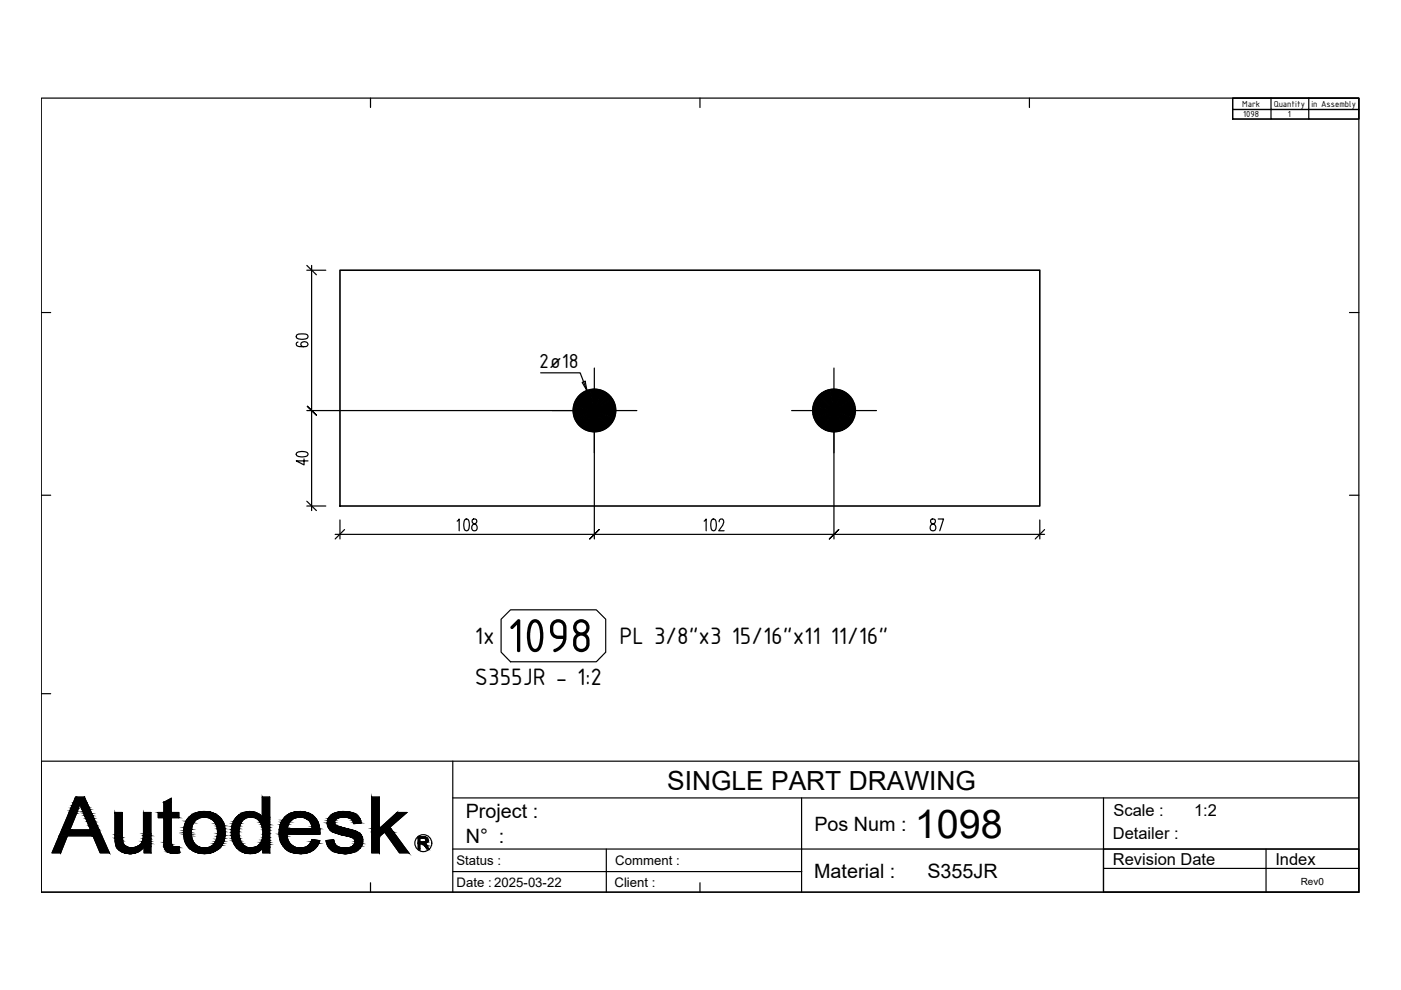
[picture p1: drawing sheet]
<svg xmlns="http://www.w3.org/2000/svg" width="297mm" height="210mm" viewBox="0 0 297 210" stroke-linecap="round" stroke-linejoin="round" font-family="sans-serif">
<defs><g id="words">
<text font-size="10.9" x="107.5" y="138.3">1098</text>
<text font-size="8.4" x="194" y="177.7">1098</text>
<text font-size="5.6" x="141.4" y="167.4">SINGLE PART DRAWING</text>
<g font-size="5.4">
<text x="100.7" y="136.5">1x</text>
<text x="131.3" y="136.5">PL 3/8&quot;x3 15/16&quot;x11 11/16&quot;</text>
<text x="100.7" y="145.2">S355JR - 1:2</text>
</g>
<text font-size="4.7" x="114.3" y="78.1">2ø18</text>
<g font-size="4.2">
<text x="98.7" y="173.5">Project :</text>
<text x="98.7" y="178.7">N° :</text>
<text x="172.7" y="176.2">Pos Num :</text>
<text x="172.6" y="186.2">Material :</text>
<text x="196.6" y="186.1">S355JR</text>
</g>
<g font-size="3.5">
<text x="236.1" y="173.1">Scale :</text>
<text x="253.2" y="172.9">1:2</text>
<text x="236" y="177.9">Detailer :</text>
<text x="236" y="183.3">Revision Date</text>
<text x="270.4" y="183.3">Index</text>
</g>
<g font-size="2.8">
<text x="96.8" y="183.4">Status :</text>
<text x="130.5" y="183.4">Comment :</text>
<text x="96.8" y="188.1">Date : 2025-03-22</text>
<text x="130.3" y="188.1">Client :</text>
</g>
<text font-size="2.1" x="275.8" y="187.6">Rev0</text>
<g font-size="2">
<text x="263.4" y="22.7">Mark</text>
<text x="270.1" y="22.7">Quantity</text>
<text x="278" y="22.7">in Assembly</text>
<text x="263.6" y="24.9">1098</text>
<text x="273" y="24.9">1</text>
</g>
</g></defs>
<!-- layer: 0 -->
<g fill="none" stroke="#000" stroke-width=".25">
<path d="M8.7 20.8h279.4v168.4h-279.4zM261.4 20.8h26.7v4.4h-26.7zM269.5 20.8h-8.1v2.4h8.1h-8.1v2h8.1M277.5 20.8h10.6v2.4h-10.6zM277.5 20.8h-8v2.4h8M277.5 23.2h10.6v2h-10.6zM277.5 23.2h-8v2h8M114.6 79.1h8.4l1.4 3.7M126 78v18M176.8 78v18M117 87.1h18M123.4 81.1l.7-.3 .3 2z"/>
<path d="M167.8 87.1h18M106.2 131.3l2-2h18.2l2 2v7l-2 2h-18.2l-2-2z"/>
</g>
<!-- layer: FRAME -->
<path d="M78.6 20.8v2M148.4 20.8v2M218.3 20.8v2M8.7 66.3h2M286.1 66.3h2M8.7 105h2M286.1 105h2M8.7 147.1h2M78.6 187.2v2M148.4 187.2v2" fill="none" stroke="#000" stroke-width=".25"/>
<!-- layer: HEADER -->
<path d="M96 161.4v27.8M96 169.2h192.1M170 169.2v20M234 169.2v20h54.1M288.1 161.4h-279.4v27.8h279.4M288.1 161.7v27.5M96 180h192.1M96 184.8h74M128.6 180v9.2M234 184.1h54.1M268.4 180v9.2" fill="none" stroke="#000" stroke-width=".25"/>
<!-- layer: AUTODESK_LOGO -->
<g fill="#000" stroke="#000" stroke-width=".21">
<path d="M17.9 169l.1 .3h-.3zM24.8 179.8h.4zM34.8 179.7h.3zM34.7 170.1l1.6-.8v.8zM37.4 179.5h.5zM40.2 179.9h1.5zM43 172.1h.5zM44.1 173.2h2.5zM50.3 179.8h1.3zM54.3 179.5h.3zM60.4 179.8h3.3zM60.9 175.7h6.9v.2z"/>
<path d="M63.4 172.1h.3zM66.2 178l.6 .1zM65.5 173.2l1.1-.1zM70.6 178h.1zM73.1 179.8h3.3zM75 174.5h1.6l-1.2 .1zM74.6 173.1h1.4zM89 178.6h1.6zM89.4 178.9h.6zM90 179.3h.5zM89.9 177.7h.7zM27.5 181h.2z"/>
<path d="M36.8 180.9h.4zM63.5 181h.5zM72.8 181h.8z"/>
<path d="M12.6 177.2l.3 3.6 1.4-3.6zM12.6 177.2l.3 3.6h-1.9z"/>
<path d="M13.1 176l6.6 1.2-4.9-1.2zM13.1 176l6.6 1.2h-7.1z"/>
<path d="M14.6 172.4l.2 3.6 1.4-3.6zM14.6 172.4l.2 3.6h-1.7z"/>
<path d="M14.8 172l1.4 .4 .2-.4zM14.8 172l1.4 .4h-1.6z"/>
<path d="M15 171.4l1.4 .6 .2-.6zM15 171.4l1.4 .6h-1.6z"/>
<path d="M15.3 170.8l1.3 .6 .1-.6zM15.3 170.8l1.3 .6h-1.6z"/>
<path d="M15.5 170.2l1.2 .6 .2-.6zM15.5 170.2l1.2 .6h-1.4z"/>
<path d="M15.9 169.3l1.1 .9 .7-.9zM15.9 169.3l1.1 .9h-1.5z"/>
<path d="M16 169l1.7 .3 .2-.3zM16 169l1.7 .3h-1.8z"/>
<path d="M17.7 169.3l.7 .9-.4-.9zM17.7 169.3l.7 .9h-1.4z"/>
<path d="M17 170.2l1.6 .3-.2-.3zM17 170.2l1.6 .3h-1.6z"/>
<path d="M17 170.5l1.9 .6-.3-.6zM17 170.5l1.9 .6h-1.7z"/>
<path d="M17.2 171.1l1.9 .5-.2-.5zM17.2 171.1l1.9 .5h-1.7z"/>
<path d="M17.4 171.6l1.7 .2v-.2zM17.4 171.6l1.7 .2h-1.6z"/>
<path d="M17.5 171.8l1.7 .3-.1-.3zM17.5 171.8l1.7 .3h-1.6z"/>
<path d="M17.6 172.1l1.8 .3-.2-.3zM17.6 172.1l1.8 .3h-1.7z"/>
<path d="M17.7 172.4l2 .5-.3-.5zM17.7 172.4l2 .5h-1.8z"/>
<path d="M17.9 172.9l2 .6-.2-.6zM17.9 172.9l2 .6h-1.7z"/>
<path d="M18.2 173.5l2 .7-.3-.7zM18.2 173.5l2 .7h-1.7z"/>
<path d="M18.5 174.2l2.1 .9-.4-.9zM18.5 174.2l2.1 .9h-1.8z"/>
<path d="M18.8 175.1l2.2 .9-.4-.9zM18.8 175.1l2.2 .9h-1.8z"/>
<path d="M14.8 176l6.8 1.2-.6-1.2zM14.8 176l6.8 1.2h-1.9z"/>
<path d="M19.7 177.2l3.5 3.6-1.6-3.6zM19.7 177.2l3.5 3.6h-2z"/>
<path d="M24.4 177.7h1.6zM24.4 177.7h1.6z"/>
<path d="M24.4 172.3l1.5 4.7v-4.7zM24.4 172.3l1.5 4.7h-1.5z"/>
<path d="M24.4 177l1.6 .6-.1-.6zM24.4 177l1.6 .6h-1.6z"/>
<path d="M24.4 177.6l1.6 .1v-.1zM24.4 177.6l1.6 .1h-1.6z"/>
<path d="M24.4 177.7l1.6 .6v-.6zM24.4 177.7l1.6 .6h-1.6z"/>
<path d="M24.4 178.3l1.6 .1zM24.4 178.3l1.6 .1z"/>
<path d="M24.4 178.4l1.7 .2-.1-.2zM24.4 178.4l1.7 .2h-1.6z"/>
<path d="M24.5 178.6l1.7 .4-.1-.4zM24.5 178.6l1.7 .4h-1.7z"/>
<path d="M24.5 179l1.8 .1-.1-.1zM24.5 179l1.8 .1h-1.8z"/>
<path d="M24.5 179.1l2.2 .3-.4-.3zM24.5 179.1l2.2 .3h-2.1z"/>
<path d="M24.6 179.4h2.1zM24.6 179.4h2.1z"/>
<path d="M24.6 179.4l2.6 .3-.5-.3zM24.6 179.4l2.6 .3h-2.4z"/>
<path d="M24.8 179.7h3zM24.8 179.7h3z"/>
<path d="M24.8 179.7l3.1 .1zM24.8 179.7l3.1 .1z"/>
<path d="M24.8 179.8h3.1zM24.8 179.8h.4z"/>
<path d="M29.1 179.5h.6zM29 179.5h.7z"/>
<path d="M29 179.5h.8zM29 179.5h.8z"/>
<path d="M29 179.5h1.4zM28.9 179.5h1.5z"/>
<path d="M25.2 179.8h5.1zM24.8 179.8h5.5z"/>
<path d="M24.8 179.8l5.3 .2 .2-.2zM24.8 179.8l5.3 .2h-5.1z"/>
<path d="M28 179.7l2.3 .1zM27.9 179.8h2.4z"/>
<path d="M27.9 179.8h2.4zM25.2 179.8h5.1z"/>
<path d="M28.5 179.7h1.9zM28 179.7h2.3z"/>
<path d="M28.9 179.5l1.5 .2 .1-.2zM28.5 179.7l.4-.2 1.5 .2z"/>
<path d="M28.9 179.5h1.7zM28.9 179.5h1.7z"/>
<path d="M30.4 172.3l1.6 4.5v-4.5zM30.4 172.3l1.6 4.5h-1.6z"/>
<path d="M30.4 176.8l1.6 .4v-.4zM30.4 176.8l1.6 .4h-1.6z"/>
<path d="M30.4 177.2l1.6 .7v-.7zM30.4 177.2l1.6 .7h-1.7z"/>
<path d="M30.3 177.9l1.7 .5v-.5zM30.3 177.9l1.7 .5h-1.8z"/>
<path d="M30.2 178.4l1.8 .5v-.5zM30.2 178.4l1.8 .5h-2.1z"/>
<path d="M29.9 178.9l2.1 .3v-.3zM29.9 178.9l2.1 .3h-2.4z"/>
<path d="M29.6 179.2l2.4 .3v-.3zM29.1 179.5l.5-.3 2.4 .3z"/>
<path d="M29.1 179.5h2.9zM29.1 179.5h2.9z"/>
<path d="M29.7 179.5h2.3zM29.7 179.5h2.3z"/>
<path d="M29.8 179.5h2.2zM29.8 179.5h2.2z"/>
<path d="M30.4 179.5h1.6zM30.4 179.5h1.6z"/>
<path d="M30.6 179.5l1.4 1.3v-1.3zM30.6 179.5l1.4 1.3h-1.4z"/>
<path d="M34.7 170.1l1.6 2.2v-2.2zM34.7 170.1l1.6 2.2h-1.6z"/>
<path d="M34.7 173.4l1.6 4.9v-4.9zM34.7 173.4l1.6 4.9h-1.6z"/>
<path d="M34.7 178.3l1.6 .1zM34.7 178.3l1.6 .1z"/>
<path d="M34.7 178.4l1.7 .2-.1-.2zM34.7 178.4l1.7 .2h-1.7z"/>
<path d="M34.7 178.6l1.7 .4v-.4zM34.7 178.6l1.7 .4h-1.7z"/>
<path d="M34.7 179l1.7 .3v-.3zM34.7 179l1.7 .3h-1.7z"/>
<path d="M34.7 179.3h1.8zM34.7 179.3h1.8z"/>
<path d="M34.8 179.3l2.1 .2-.4-.2zM34.8 179.3l2.1 .2h-2.1z"/>
<path d="M34.8 179.5h2.2zM34.8 179.5h2.2z"/>
<path d="M34.8 179.5h2.4zM34.8 179.5h2.4z"/>
<path d="M34.8 179.5l.3 .2 2.1-.2zM34.8 179.5l.3 .2h-.3z"/>
<path d="M33.6 172.3l4.3 1.1v-1.1zM33.6 172.3l4.3 1.1h-4.3z"/>
<path d="M37.4 179.5h.5zM37.2 179.5h.7z"/>
<path d="M37.2 179.5l.8 .2-.1-.2zM35.1 179.7l2.1-.2 .8 .2z"/>
<path d="M35.1 179.7h2.9zM34.8 179.7h3.2z"/>
<path d="M34.8 179.7l3.2 .4v-.4zM34.8 179.7l3.2 .4h-3z"/>
<path d="M38.9 176.2l1.7 .3v-.3zM38.9 176.2l1.7 .3h-1.7z"/>
<path d="M38.9 176.5l1.7 .4v-.4zM38.9 176.5l1.7 .4h-1.7z"/>
<path d="M38.9 176.9l1.7 .3v-.3zM38.9 176.9l1.7 .3h-1.6z"/>
<path d="M39 177.2l1.7 .3-.1-.3zM39 177.2l1.7 .3h-1.7z"/>
<path d="M39 175.9l1.6 .3v-.3zM39 175.9l1.6 .3h-1.7z"/>
<path d="M39 175.5l1.6 .4 .1-.4zM39 175.5l1.6 .4h-1.6z"/>
<path d="M39 177.5l1.7 .3v-.3zM39 177.5l1.7 .3h-1.6z"/>
<path d="M39.1 175.2l1.6 .3v-.3zM39.1 175.2l1.6 .3h-1.7z"/>
<path d="M39.1 177.8l1.7 .3-.1-.3zM39.1 177.8l1.7 .3h-1.7z"/>
<path d="M39.1 174.9l1.6 .3 .1-.3zM39.1 174.9l1.6 .3h-1.6z"/>
<path d="M39.1 178.1l1.8 .2-.1-.2zM39.1 178.1l1.8 .2h-1.7z"/>
<path d="M39.2 178.3l1.9 .4-.2-.4zM39.2 178.3l1.9 .4h-1.8z"/>
<path d="M39.2 174.6l1.6 .3 .2-.3zM39.2 174.6l1.6 .3h-1.7z"/>
<path d="M39.3 174.5l1.7 .1v-.1zM39.3 174.5l1.7 .1h-1.8z"/>
<path d="M39.3 178.7l1.9 .1-.1-.1zM39.3 178.7l1.9 .1h-1.8z"/>
<path d="M39.4 178.8l1.9 .2-.1-.2zM39.4 178.8l1.9 .2h-1.8z"/>
<path d="M39.4 174.1l1.6 .4 .3-.4zM39.4 174.1l1.6 .4h-1.7z"/>
<path d="M39.5 174h1.8zM39.5 174l1.8 .1z"/>
<path d="M39.5 179l2.1 .2-.3-.2zM39.5 179l2.1 .2h-2z"/>
<path d="M39.6 179.2l2.2 .2-.2-.2zM39.6 179.2l2.2 .2h-2.1z"/>
<path d="M39.7 173.8l1.6 .2 .3-.2zM39.7 173.8l1.6 .2h-1.8z"/>
<path d="M39.7 173.7h2.1zM39.7 173.7l1.9 .1z"/>
<path d="M39.7 179.4l2.5 .1-.4-.1zM39.7 179.4l2.5 .1h-2.3z"/>
<path d="M39.9 173.5l1.9 .2 .3-.2zM39.9 173.5l1.9 .2h-2.1z"/>
<path d="M39.9 179.5l2.5 .1zM39.9 179.5l2.5 .1z"/>
<path d="M39.9 179.6l3.1 .2-.6-.2zM39.9 179.6l3.1 .2h-2.9z"/>
<path d="M40 173.3l2.1 .2 .6-.2zM40 173.3l2.1 .2h-2.2z"/>
<path d="M40.1 173.3h2.7zM40.1 173.3h2.6z"/>
<path d="M40.1 179.8h3.1zM40.1 179.8h3.1z"/>
<path d="M40.1 179.8h3.1zM40.1 179.8h3.2z"/>
<path d="M40.1 179.8h3.1zM40.1 179.8l1.6 .1z"/>
<path d="M40.1 173.2h3.2zM40.1 173.2h3.2z"/>
<path d="M40.1 173.2h3.2zM40.1 173.2l2.7 .1z"/>
<path d="M40.1 173.2h3.2zM40.1 173.2h4z"/>
<path d="M40.1 179.8h3.2zM40.1 179.8h3.2z"/>
<path d="M43 172.1h1zM42.8 172.1h1.2z"/>
<path d="M42.8 172.1h1.5zM42.4 172.1h1.9z"/>
<path d="M42.4 172.1l2.2 .1zM42.1 172.2h2.5z"/>
<path d="M42.1 172.2l2.8 .1zM41.8 172.3h3.1z"/>
<path d="M41.8 172.3l3.4 .1-.3-.1zM41.5 172.4l.3-.1 3.4 .1z"/>
<path d="M41.5 172.4l4 .1zM41.2 172.5h4.3z"/>
<path d="M41.2 172.5l4.5 .1-.2-.1zM40.9 172.6l.3-.1 4.5 .1z"/>
<path d="M40.9 172.6l5.1 .2-.3-.2zM40.7 172.8l.2-.2 5.1 .2z"/>
<path d="M40.7 172.8l5.6 .2-.3-.2zM40.4 173l.3-.2 5.6 .2z"/>
<path d="M40.4 173l6.1 .2-.2-.2zM40.2 173.2l.2-.2 6.1 .2z"/>
<path d="M40.3 180h6.1zM40.3 180l5.9 .1z"/>
<path d="M40.2 179.9h6.2zM40.2 179.9l6.2 .1z"/>
<path d="M40.2 173.2h6.3zM40.2 173.2h6.3z"/>
<path d="M41.7 179.9h4.8zM40.2 179.9h6.2z"/>
<path d="M40.2 173.2h6.3zM40.2 173.2h3.9z"/>
<path d="M44.1 173.2h2.5zM43.3 173.2h3.3z"/>
<path d="M43.3 173.2h3.3zM43.3 173.2h3.3z"/>
<path d="M43.5 173.2l3.1 .1zM43.5 173.2l3.1 .1z"/>
<path d="M43.4 179.8h3.2zM43.3 179.8h3.3z"/>
<path d="M43.3 179.8h3.3zM43.2 179.8h3.4z"/>
<path d="M43.2 179.8h3.4zM41.7 179.9h4.8z"/>
<path d="M43.7 173.3l3 .1-.1-.1zM43.7 173.3l3 .1z"/>
<path d="M44 179.8h2.6zM43.4 179.8h3.2z"/>
<path d="M44.2 179.7h2.5zM44 179.8h2.6z"/>
<path d="M44.3 173.4l2.6 .2-.2-.2zM44.3 173.4l2.6 .2h-2.3z"/>
<path d="M44.6 179.5l2.1 .2 .1-.2zM44.2 179.7l.4-.2 2.1 .2z"/>
<path d="M44.6 173.6l2.3 .1zM44.6 173.6l2.3 .1z"/>
<path d="M44.8 173.7l2.4 .3-.3-.3zM44.8 173.7l2.4 .3h-1.9z"/>
<path d="M45 179.3l1.8 .2 .2-.2zM44.6 179.5l.4-.2 1.8 .2z"/>
<path d="M45.1 179.3h2zM45 179.3h2z"/>
<path d="M45.3 174h1.9zM45.3 174h1.9z"/>
<path d="M45.3 174l2 .2-.1-.2zM45.3 174l2 .2h-1.8z"/>
<path d="M45.4 178.9l1.7 .4 .1-.4zM45.4 178.9l1.7 .4h-2z"/>
<path d="M45.5 174.2l1.9 .3-.1-.3zM45.5 174.2l1.9 .3h-1.7z"/>
<path d="M45.5 178.8h1.8zM45.4 178.9h1.8z"/>
<path d="M45.7 174.5l1.8 .2-.1-.2zM45.7 174.5l1.8 .2h-1.8z"/>
<path d="M45.7 178.4l1.6 .4 .1-.4zM45.7 178.4l1.6 .4h-1.8z"/>
<path d="M45.7 174.7l1.9 .4-.1-.4zM45.7 174.7l1.9 .4h-1.7z"/>
<path d="M45.7 178.3l1.7 .1 .1-.1zM45.7 178.3l1.7 .1h-1.7z"/>
<path d="M45.9 177.9l1.6 .4 .1-.4zM45.9 177.9l1.6 .4h-1.8z"/>
<path d="M45.9 175.1l1.7 .1v-.1zM45.9 175.1l1.7 .1h-1.6z"/>
<path d="M46 175.2l1.7 .5-.1-.5zM46 175.2l1.7 .5h-1.7z"/>
<path d="M46 177.8l1.6 .1v-.1zM46 177.8l1.6 .1h-1.7z"/>
<path d="M46 175.7l1.7 .1zM46 175.7l1.7 .1z"/>
<path d="M46.1 175.8l1.6 .5v-.5zM46.1 175.8l1.6 .5h-1.6z"/>
<path d="M46 177.3l1.6 .5 .1-.5zM46 177.3l1.6 .5h-1.6z"/>
<path d="M46.1 176.3l1.6 .1zM46.1 176.3l1.6 .1z"/>
<path d="M46.1 176.4l1.6 .1zM46.1 176.4l1.6 .1z"/>
<path d="M46.1 176.5l1.6 .2v-.2zM46.1 176.5l1.6 .2h-1.6z"/>
<path d="M46.1 176.7l1.6 .4v-.4zM46.1 176.7l1.6 .4h-1.6z"/>
<path d="M46.1 177.1l1.6 .2v-.2zM46.1 177.1l1.6 .2h-1.7z"/>
<path d="M49.1 177.2h1.6zM49.1 177.2h1.6z"/>
<path d="M49.2 177.8h1.6zM49.2 177.8h1.6z"/>
<path d="M49.1 176.3l1.6 .2v-.2zM49.1 176.3l1.6 .2h-1.6z"/>
<path d="M49.1 176.5l1.6 .7v-.7zM49.1 176.5l1.6 .7h-1.6z"/>
<path d="M49.1 175.9l1.6 .4v-.4zM49.1 175.9l1.6 .4h-1.6z"/>
<path d="M49.1 177.2l1.7 .6-.1-.6zM49.1 177.2l1.7 .6h-1.6z"/>
<path d="M49.1 175.7l1.6 .2v-.2zM49.1 175.7l1.6 .2h-1.6z"/>
<path d="M49.2 175.1l1.6 .2v-.2zM49.2 175.1l1.6 .2h-1.6z"/>
<path d="M49.2 175.3l1.5 .4 .1-.4zM49.2 175.3l1.5 .4h-1.6z"/>
<path d="M49.2 177.8l1.8 .5-.2-.5zM49.2 177.8l1.8 .5h-1.7z"/>
<path d="M49.3 174.7l1.5 .4 .2-.4zM49.3 174.7l1.5 .4h-1.6z"/>
<path d="M49.3 178.3h1.7zM49.3 178.3h1.7z"/>
<path d="M49.3 178.3l2 .5-.3-.5zM49.3 178.3l2 .5h-1.7z"/>
<path d="M49.3 174.6h1.7zM49.3 174.6l1.7 .1z"/>
<path d="M49.5 174.1l1.8 .1zM49.5 174.1l1.8 .1z"/>
<path d="M49.5 174.2l1.5 .4 .3-.4zM49.5 174.2l1.5 .4h-1.7z"/>
<path d="M49.6 178.8l1.7 .1zM49.6 178.8l1.7 .1z"/>
<path d="M49.6 178.9l2.2 .4-.5-.4zM49.6 178.9l2.2 .4h-2z"/>
<path d="M49.7 173.9l1.6 .2 .2-.2zM49.7 173.9l1.6 .2h-1.8z"/>
<path d="M49.8 173.7l1.7 .2 .3-.2zM49.8 173.7l1.7 .2h-1.8z"/>
<path d="M49.8 179.3h2zM49.8 179.3h2z"/>
<path d="M49.9 179.3l2.1 .1-.2-.1zM49.9 179.3l2.1 .1h-2.1z"/>
<path d="M49.9 173.5l1.9 .2 .2-.2zM49.9 173.5l1.9 .2h-2z"/>
<path d="M49.9 179.4l2.7 .3-.6-.3zM49.9 179.4l2.7 .3h-2.4z"/>
<path d="M50.1 173.3l1.9 .2 .5-.2zM50.1 173.3l1.9 .2h-2.1z"/>
<path d="M50.2 179.7l2.6 .1zM50.2 179.7l2.6 .1z"/>
<path d="M50.2 179.8h3zM50.2 179.8h3z"/>
<path d="M50.1 173.3h2.8zM50.1 173.3h2.4z"/>
<path d="M52.9 172.1h.8zM52.4 172.1h1.3z"/>
<path d="M50.2 173.2h2.8zM50.2 173.2h3z"/>
<path d="M50.2 173.2h2.8zM50.1 173.3h2.8z"/>
<path d="M50.2 173.2h3zM50.2 173.2h5.4z"/>
<path d="M50.2 179.8h3zM50.2 179.8h1.4z"/>
<path d="M52.4 172.1h1.3zM52.2 172.1h1.5z"/>
<path d="M52.2 172.1l2.1 .2zM51.7 172.3l.5-.2 2.1 .2z"/>
<path d="M51.7 172.3h2.6zM51.6 172.3h2.7z"/>
<path d="M51.6 172.3l3.2 .2-.5-.2zM51.1 172.5l.5-.2 3.2 .2zM51.1 172.5h3.7zM51.1 172.5h3.7z"/>
<path d="M54.3 179.5h.3zM54.3 179.5h.3z"/>
<path d="M54.3 179.5h.4zM54.3 179.5h.4z"/>
<path d="M54.3 179.5h.5zM54.3 179.5h.5z"/>
<path d="M54.3 179.5l.6 .1zM54.3 179.5l.6 .1z"/>
<path d="M51.1 172.5l4.1 .4-.4-.4zM50.6 172.9l.5-.4 4.1 .4z"/>
<path d="M54.3 179.6h.8zM54.1 179.6h1z"/>
<path d="M54.1 179.6h1.2zM54.1 179.6h1.2z"/>
<path d="M50.6 172.9h4.7zM50.5 172.9h4.8z"/>
<path d="M50.5 172.9l5.1 .3-.3-.3zM50.5 172.9l5.1 .3h-5.4z"/>
<path d="M54.1 179.6l1.3 .1zM54 179.7h1.4z"/>
<path d="M54 179.7h1.5zM54 179.7h1.5z"/>
<path d="M54 179.7h1.6zM54 179.7h1.6z"/>
<path d="M50.3 179.9l5 .3 .2-.3zM50.3 179.9l5 .3h-4.6z"/>
<path d="M54 179.7h1.7zM54 179.7h1.7z"/>
<path d="M53.2 179.8h2.4zM51.6 179.8h4z"/>
<path d="M51.6 179.8h4zM50.3 179.9h5.2z"/>
<path d="M53.9 179.7h1.8zM53.9 179.7h1.8z"/>
<path d="M53.9 179.7h1.8zM53.2 179.8h2.4z"/>
<path d="M55.6 169l1.6 4.2v-4.2zM55.6 169l1.6 4.2h-1.6z"/>
<path d="M55.6 173.2h1.6zM53.2 173.2h4z"/>
<path d="M53.2 173.2l4 .1zM53.2 173.2l4 .1z"/>
<path d="M53.6 173.3l3.6 .1v-.1zM53.6 173.3l3.6 .1h-3z"/>
<path d="M54.2 173.4l3 .4v-.4zM54.2 173.4l3 .4h-2.5z"/>
<path d="M54.7 173.8l2.5 .4v-.4zM54.7 173.8l2.5 .4h-2.1z"/>
<path d="M55.1 174.2l2.1 .2v-.2zM55.1 174.2l2.1 .2h-2z"/>
<path d="M55.2 174.4l2 .5v-.5zM55.2 174.4l2 .5h-1.8z"/>
<path d="M55.4 174.9l1.8 .5v-.5zM55.4 174.9l1.8 .5h-1.6z"/>
<path d="M55.6 175.4l1.6 .6v-.6zM55.6 175.4l1.6 .6h-1.5z"/>
<path d="M55.7 176l1.5 .7v-.7zM55.7 176l1.5 .7h-1.5z"/>
<path d="M55.7 176.7l1.5 .2v-.2zM55.7 176.7l1.5 .2h-1.5z"/>
<path d="M55.7 176.9l1.5 .7v-.7zM55.7 176.9l1.5 .7h-1.5z"/>
<path d="M55.7 177.6l1.5 .6v-.6zM55.7 177.6l1.5 .6h-1.7z"/>
<path d="M55.5 178.2l1.7 .4v-.4zM55.5 178.2l1.7 .4h-1.9z"/>
<path d="M55.3 178.6l1.9 .4v-.4zM55.3 178.6l1.9 .4h-2.2z"/>
<path d="M55 179l2.2 .1zM54.9 179.1h2.3z"/>
<path d="M54.9 179.1l2.3 .4v-.4zM54.4 179.5l.5-.4 2.3 .4z"/>
<path d="M54.4 179.5h2.8zM54.4 179.5h2.8z"/>
<path d="M54.6 179.5h2.6zM54.6 179.5h2.6z"/>
<path d="M54.6 179.5h2.6zM54.6 179.5h2.6z"/>
<path d="M54.7 179.5h2.5zM54.7 179.5h2.5z"/>
<path d="M54.8 179.5l2.4 .1zM54.8 179.5l2.4 .1z"/>
<path d="M54.9 179.6h2.3zM54.9 179.6h2.3z"/>
<path d="M55.1 179.6h2.1zM55.1 179.6h2.1z"/>
<path d="M55.3 179.6l1.9 .1zM55.3 179.6l1.9 .1z"/>
<path d="M55.4 179.7h1.8zM55.4 179.7h1.8z"/>
<path d="M55.5 179.7h1.7zM55.5 179.7h1.7z"/>
<path d="M55.6 179.7h1.6zM55.6 179.7h1.6z"/>
<path d="M55.7 179.7l1.5 1.1v-1.1zM55.7 179.7l1.5 1.1h-1.5z"/>
<path d="M60.4 173.3h2.5zM60.4 173.3h2.5z"/>
<path d="M59.2 176.9l1.7 .4-.1-.4zM59.2 176.9l1.7 .4h-1.7z"/>
<path d="M59.2 177.3l1.7 .3v-.3zM59.2 177.3l1.7 .3h-1.6z"/>
<path d="M60.9 175.7l6.9 .2zM66.1 175.9h1.7z"/>
<path d="M59.3 175.7l6.8 .2zM59.3 175.7l6.8 .2h-6.9z"/>
<path d="M59.3 177.6l1.7 .3-.1-.3zM59.3 177.6l1.7 .3h-1.7z"/>
<path d="M59.3 175.4h1.6zM59.3 175.4h1.6z"/>
<path d="M59.3 175.4l1.6 .3v-.3zM59.3 175.4l1.6 .3h-1.6z"/>
<path d="M59.3 177.9l1.8 .2-.1-.2zM59.3 177.9l1.8 .2h-1.7z"/>
<path d="M59.4 178.1l1.8 .3-.1-.3zM59.4 178.1l1.8 .3h-1.7z"/>
<path d="M59.4 174.9l1.5 .5 .2-.5zM59.4 174.9l1.5 .5h-1.6z"/>
<path d="M59.5 174.8l1.6 .1 .1-.1zM59.5 174.8l1.6 .1h-1.7z"/>
<path d="M59.5 178.4l1.8 .2-.1-.2zM59.5 178.4l1.8 .2h-1.8z"/>
<path d="M59.5 178.6l2.1 .4-.3-.4zM59.5 178.6l2.1 .4h-1.9z"/>
<path d="M59.6 174.3l1.6 .5 .2-.5zM59.6 174.3l1.6 .5h-1.7z"/>
<path d="M59.7 174.3h1.8zM59.7 174.3h1.7z"/>
<path d="M59.7 179h2zM59.7 179h2z"/>
<path d="M59.8 179h1.9zM59.8 179h1.9z"/>
<path d="M59.8 179l2.3 .4-.4-.4zM59.8 179l2.3 .4h-2.1z"/>
<path d="M59.9 173.9l1.6 .4 .3-.4zM59.9 173.9l1.6 .4h-1.8z"/>
<path d="M59.9 173.8h2zM59.9 173.8l1.9 .1z"/>
<path d="M60 173.8h1.9zM60 173.8h1.9z"/>
<path d="M60 179.4h2.2zM60 179.4h2.2z"/>
<path d="M60.1 179.4l2.6 .3-.5-.3zM60.1 179.4l2.6 .3h-2.4z"/>
<path d="M60.2 173.5l1.7 .3 .4-.3zM60.2 173.5l1.7 .3h-1.9z"/>
<path d="M60.3 179.7l3.1 .1zM60.3 179.7l3.1 .1h-3z"/>
<path d="M60.3 173.4l2 .1 .5-.1zM60.3 173.4l2 .1h-2.1z"/>
<path d="M60.4 173.3h2.5zM60.4 173.3l2.4 .1z"/>
<path d="M60.4 173.2h3.1zM60.4 173.2l2.5 .1z"/>
<path d="M60.4 179.8h3.1zM60.4 179.8h3.1z"/>
<path d="M60.4 173.2h3.2zM60.4 173.2h3.6z"/>
<path d="M60.4 173.2h3.2zM60.4 173.2h3.1z"/>
<path d="M60.4 179.8h3.3zM60.4 179.8h3.3z"/>
<path d="M63.4 172.1h.6zM63 172.1h1z"/>
<path d="M63 172.1h1.2zM62.9 172.1h1.3z"/>
<path d="M62.9 172.1l1.8 .1zM62.4 172.2h2.3z"/>
<path d="M62.4 172.2h2.4zM62.3 172.2h2.5z"/>
<path d="M62.3 172.2l3 .2-.5-.2zM61.8 172.4l.5-.2 3 .2z"/>
<path d="M60.5 173.2h4.5zM60.5 173.2h3.5z"/>
<path d="M61.8 172.4h3.7zM61.6 172.4h3.9z"/>
<path d="M61.6 172.4l4 .1zM61.5 172.5h4.1z"/>
<path d="M60.5 173.2h5zM60.5 173.2h4.5z"/>
<path d="M61.5 172.5l4.3 .1-.2-.1zM61.2 172.6l.3-.1 4.3 .1z"/>
<path d="M61.2 172.6l4.9 .1-.3-.1zM61 172.7l.2-.1 4.9 .1z"/>
<path d="M59.2 175.9h8.6zM59.2 175.9h8.6z"/>
<path d="M61 172.7l5.3 .2-.2-.2zM60.8 172.9l.2-.2 5.3 .2z"/>
<path d="M60.8 172.9l5.8 .2-.3-.2zM60.8 172.9l5.8 .2h-6z"/>
<path d="M60.6 173.1h6zM60.6 173.1l4.9 .1z"/>
<path d="M65.5 173.2h1.1zM65 173.2h1.6z"/>
<path d="M65 173.2h1.7zM64 173.2h2.7z"/>
<path d="M64 173.2h2.7zM63.6 173.2h3.1z"/>
<path d="M63.6 173.2h3.1zM63.6 173.2h3.1z"/>
<path d="M63.7 173.2l3 .1zM63.7 173.2l3 .1z"/>
<path d="M64.2 173.3l2.7 .2-.2-.2zM64.2 173.3l2.7 .2h-2.1z"/>
<path d="M66.1 178.1l1.7 .1zM66.1 178.1l1.7 .1h-1.7z"/>
<path d="M60.4 179.8l6.1 .3 .4-.3zM60.4 179.8l6.1 .3h-5.8z"/>
<path d="M64.8 173.5l2.2 .1zM64.8 173.5l2.2 .1z"/>
<path d="M63.9 179.8h3zM63.7 179.8h3.2z"/>
<path d="M63.7 179.8h3.2zM63.7 179.8h3.2z"/>
<path d="M63.7 179.8h3.2zM60.4 179.8h6.5z"/>
<path d="M64.3 179.7h2.7zM63.9 179.8h3z"/>
<path d="M64.9 173.6l2.3 .2-.2-.2zM64.9 173.6l2.3 .2h-1.9z"/>
<path d="M64.9 179.5l2.1 .2 .1-.2zM64.3 179.7l.6-.2 2.1 .2z"/>
<path d="M65.3 173.8l1.9 .1zM65.3 173.8l1.9 .1z"/>
<path d="M65.4 173.9l1.9 .1-.1-.1zM65.4 173.9l1.9 .1h-1.7z"/>
<path d="M65.2 179.4l1.9 .1 .2-.1zM64.9 179.5l.3-.1 1.9 .1z"/>
<path d="M65.6 174l1.8 .3-.1-.3zM65.6 174l1.8 .3h-1.7z"/>
<path d="M65.3 179.3h2zM65.3 179.3l2 .1z"/>
<path d="M65.7 174.3l1.8 .2-.1-.2zM65.7 174.3l1.8 .2h-1.6z"/>
<path d="M65.6 179l1.7 .3 .2-.3zM65.6 179l1.7 .3h-2z"/>
<path d="M65.9 174.5l1.7 .3-.1-.3zM65.9 174.5l1.7 .3h-1.6z"/>
<path d="M66 174.8l1.7 .3-.1-.3zM66 174.8l1.7 .3h-1.6z"/>
<path d="M65.7 178.8l1.8 .2 .1-.2zM65.7 178.8l1.8 .2h-1.9z"/>
<path d="M66.1 175.1l1.6 .2v-.2zM66.1 175.1l1.6 .2h-1.5z"/>
<path d="M65.9 178.5l1.7 .3 .1-.3zM65.9 178.5l1.7 .3h-1.9z"/>
<path d="M66.2 175.3l1.6 .4-.1-.4zM66.2 175.3l1.6 .4h-1.6z"/>
<path d="M59.2 175.9l8.6 .1zM59.2 175.9l8.6 .1z"/>
<path d="M59.2 176l8.6 .6v-.6zM59.2 176l8.6 .6h-8.6z"/>
<path d="M66.1 178.2l1.6 .3 .1-.3zM66.1 178.2l1.6 .3h-1.8z"/>
<path d="M59.2 176.6h8.6zM59.2 176.6h8.6z"/>
<path d="M59.2 176.6l8.6 .3v-.3zM59.2 176.6l8.6 .3h-8.6z"/>
<path d="M70.6 178l.2 .2zM69.1 178.2l1.5-.2 .2 .2z"/>
<path d="M69.1 178.2l1.7 .2v-.2zM69.1 178.2l1.7 .2h-1.6z"/>
<path d="M69.2 178.4l1.7 .2-.1-.2zM69.2 178.4l1.7 .2h-1.7z"/>
<path d="M69.2 178.6l1.9 .4-.2-.4zM69.2 178.6l1.9 .4h-1.8z"/>
<path d="M69.4 174.3l1.6 .2-.1-.2zM69.4 174.3l1.6 .2h-1.6z"/>
<path d="M69.4 174.5l1.7 .4-.1-.4zM69.4 174.5l1.7 .4h-1.7z"/>
<path d="M69.5 173.9l1.5 .1zM69.5 173.9l1.5 .1z"/>
<path d="M69.5 174l1.4 .3 .1-.3zM69.5 174l1.4 .3h-1.5z"/>
<path d="M69.3 179l1.8 .1v-.1zM69.3 179l1.8 .1h-1.7z"/>
<path d="M69.4 174.9l1.9 .1-.2-.1zM69.4 174.9l1.9 .1h-1.8z"/>
<path d="M69.4 179.1l2 .3-.3-.3zM69.4 179.1l2 .3h-1.9z"/>
<path d="M69.5 175l1.9 .1zM69.5 175l1.9 .1z"/>
<path d="M69.5 175.1l2.3 .1-.4-.1zM69.5 175.1l2.3 .1h-2.3z"/>
<path d="M69.5 179.4l2.2 .1-.3-.1zM69.5 179.4l2.2 .1h-2.1z"/>
<path d="M69.6 173.5l1.4 .4 .5-.4zM69.6 173.5l1.4 .4h-1.5z"/>
<path d="M69.7 173.5h2zM69.7 173.5h1.8z"/>
<path d="M69.6 179.5l2.3 .1-.2-.1zM69.6 179.5l2.3 .1h-2.2z"/>
<path d="M69.7 173.4h2zM69.7 173.4l2 .1z"/>
<path d="M69.5 175.2l2.9 .2-.6-.2zM69.5 175.2l2.9 .2h-2.8z"/>
<path d="M69.7 179.6l2.8 .2zM69.7 179.6l2.8 .2h-2.7z"/>
<path d="M69.8 173.3l1.9 .1 .5-.1zM69.8 173.3l1.9 .1h-2z"/>
<path d="M69.6 175.4l3.2 .1-.4-.1zM69.6 175.4l3.2 .1h-3.1z"/>
<path d="M69.8 179.8h3.3zM69.8 179.8h3.3z"/>
<path d="M72.7 172.1h.9zM72.3 172.1h1.3z"/>
<path d="M69.8 173.2h3zM69.8 173.2h3.2z"/>
<path d="M69.8 173.2h3zM69.8 173.2l2.4 .1z"/>
<path d="M69.7 175.5l3.4 .1zM69.7 175.5l3.4 .1z"/>
<path d="M69.7 175.6l4.2 .2-.8-.2zM69.7 175.6l4.2 .2h-4.1z"/>
<path d="M73.1 179.8h3.2zM73.8 179.8h2.5z"/>
<path d="M69.8 179.8h6.5zM69.8 179.8h6.5z"/>
<path d="M72.3 172.1h1.5zM72 172.1h1.8z"/>
<path d="M72 172.1l2.2 .1zM71.7 172.2h2.5z"/>
<path d="M69.8 175.8l4.8 .2-.7-.2zM69.8 175.8l4.8 .2h-4.6z"/>
<path d="M71.7 172.2l2.8 .1zM71.4 172.3h3.1z"/>
<path d="M71.4 172.3l3.4 .1zM71.1 172.4h3.7z"/>
<path d="M69.9 173.1l3.1 .1 1.6-.1zM69.9 173.1l3.1 .1h-3.2z"/>
<path d="M70 176h4.7zM70 176h4.7z"/>
<path d="M70 176l5.1 .1-.4-.1zM70 176l5.1 .1h-4.9z"/>
<path d="M71.1 172.4l4 .1-.3-.1zM70.8 172.5l.3-.1 4 .1z"/>
<path d="M75 174.5v.1h.4zM75 174.6h.4z"/>
<path d="M70.8 172.5l4.5 .1zM70.6 172.6h4.7z"/>
<path d="M70.2 176.1l5 .1zM70.2 176.1l5 .1z"/>
<path d="M70.2 176.2h5.2zM70.2 176.2h5.2z"/>
<path d="M70.6 172.6h4.9zM70.5 172.6h5z"/>
<path d="M70.3 176.2l5.5 .2-.4-.2zM70.3 176.2l5.5 .2h-5.2z"/>
<path d="M70.5 172.6l5.1 .1zM70.3 172.7h5.3z"/>
<path d="M70.3 172.7l5.5 .3-.2-.3zM70 173l.3-.3 5.5 .3z"/>
<path d="M70.6 176.4l5.4 .1zM70.6 176.4l5.4 .1z"/>
<path d="M70 173h5.9zM70 173h5.9z"/>
<path d="M70 173h5.9zM70 173l4.6 .1h-4.7z"/>
<path d="M74.6 173.1l1.5 .1-.1-.1zM73 173.2l1.6-.1 1.5 .1z"/>
<path d="M70.9 176.5l5.2 .1-.1-.1zM70.9 176.5l5.2 .1h-4.9z"/>
<path d="M73 173.2h3.1zM73 173.2h3.1z"/>
<path d="M73.2 173.2l2.9 .2v-.2zM73.2 173.2l2.9 .2z"/>
<path d="M73.9 173.4l2.4 .1-.2-.1zM73.9 173.4l2.4 .1h-2.1z"/>
<path d="M71.2 176.6l5.2 .2-.3-.2zM71.2 176.6l5.2 .2h-4.5zM71.9 176.8h4.5zM71.9 176.8h4.5z"/>
<path d="M69.9 179.9l6 .3 .3-.3zM69.9 179.9l6 .3h-5.6z"/>
<path d="M74.2 173.5l2.1 .1zM74.2 173.5l2.1 .1z"/>
<path d="M74.4 173.6h1.9zM74.4 173.6h1.9z"/>
<path d="M74.5 173.6l2 .4-.2-.4zM74.5 173.6l2 .4h-1.7z"/>
<path d="M69.8 179.8h6.5zM69.8 179.8l6.4 .1z"/>
<path d="M73.9 179.8h2.5zM73.1 179.8h3.3z"/>
<path d="M71.9 176.8l4.6 .2-.1-.2zM71.9 176.8l4.6 .2h-4.3z"/>
<path d="M74.8 174h1.7zM74.8 174h1.7z"/>
<path d="M74.8 174l1.8 .5-.1-.5zM74.8 174l1.8 .5h-1.6z"/>
<path d="M74.4 179.6l2 .2 .1-.2zM73.9 179.8l.5-.2 2 .2z"/>
<path d="M72.2 177l4.4 .1zM72.2 177l4.4 .1z"/>
<path d="M72.7 177.1l4 .1-.1-.1zM72.7 177.1l4 .1h-3.4z"/>
<path d="M74.7 179.4l1.8 .2 .1-.2zM74.4 179.6l.3-.2 1.8 .2z"/>
<path d="M73.3 177.2l3.4 .1v-.1zM73.3 177.2l3.4 .1z"/>
<path d="M74.7 179.4h2zM74.7 179.4h1.9z"/>
<path d="M74 177.3l2.8 .1zM74 177.3l2.8 .1z"/>
<path d="M74.2 177.4l2.6 .1zM74.2 177.4l2.6 .1z"/>
<path d="M74.4 177.5h2.4zM74.4 177.5h2.4z"/>
<path d="M74.5 177.5l2.4 .3-.1-.3zM74.5 177.5l2.4 .3h-1.9z"/>
<path d="M75.2 179l1.5 .4 .1-.4zM74.7 179.4l.5-.4 1.5 .4z"/>
<path d="M75 177.8l1.9 .1zM75 177.8l1.9 .1z"/>
<path d="M75.2 178.9h1.7zM75.2 178.9l1.6 .1z"/>
<path d="M75.1 177.9l1.8 .1zM75.1 177.9l1.8 .1z"/>
<path d="M75.1 178l1.8 .3v-.3zM75.1 178l1.8 .3h-1.6z"/>
<path d="M75.3 178.3l1.6 .1v-.1zM75.3 178.3l1.6 .1h-1.6z"/>
<path d="M75.3 178.4l1.6 .5v-.5zM75.3 178.4l1.6 .5h-1.7z"/>
<path d="M78.8 175.7h1.6zM78.8 175.7h1.6z"/>
<path d="M78.8 169l1.6 6.7v-6.7zM78.8 169l1.6 6.7h-1.6z"/>
<path d="M80.4 175.7h2.5zM80.4 175.7h2.5z"/>
<path d="M78.8 175.7l2.8 .7-1.2-.7zM78.8 175.7l2.8 .7h-2.8z"/>
<path d="M78.8 177.4l1.6 3.4v-3.4zM78.8 177.4l1.6 3.4h-1.6z"/>
<path d="M78.8 176.5l1.6 .9 1.1-.9zM78.8 176.5l1.6 .9h-1.6z"/>
<path d="M78.8 176.4h2.8zM78.8 176.4l2.7 .1z"/>
<path d="M80.8 175.4l2.1 .3-.2-.3zM80.4 175.7l.4-.3 2.1 .3z"/>
<path d="M80.4 175.7l3 .7-.5-.7zM80.4 175.7l3 .7h-1.8z"/>
<path d="M81.6 176.4l1.9 .1zM81.6 176.4l1.9 .1z"/>
<path d="M81.6 176.5l5 4.3-3.1-4.3zM81.6 176.5l5 4.3h-1.9z"/>
<path d="M84.2 172.3l-1.5 3.1 3.6-3.1zM80.8 175.4l3.4-3.1-1.5 3.1z"/>
<path d="M88.7 177.7l.3 .9v-.9zM88.7 177.7l.3 .9h-.3z"/>
<path d="M88.7 178.6h1.8zM88.7 178.6h1.8z"/>
<path d="M88.7 178.9l.3 1.1v-1.1zM88.7 178.9l.3 1.1h-.3z"/>
<path d="M89.7 179h.5zM89.8 179h.4zM89.8 179h.4z"/>
<path d="M89.8 179h.4zM89.8 179h.4z"/>
<path d="M88.7 177.4l1.4 .1zM88.7 177.4l1.4 .1z"/>
<path d="M88.7 177.7h1.1zM88.7 177.7h1.2z"/>
<path d="M88.7 178.8h1.3zM88.7 178.8l.7 .1z"/>
<path d="M89.4 178.9h.7zM89.4 178.9h.7z"/>
<path d="M89.6 178.9l.6 .1zM89.6 178.9l.6 .1zM89.7 179h.5z"/>
<path d="M88.7 178.8h1.5zM88.7 178.8h1.3z"/>
<path d="M89.8 179l.5 .1-.1-.1zM89.8 179l.5 .1h-.4z"/>
<path d="M88.7 177.5h1.6zM88.7 177.5h1.6z"/>
<path d="M88.7 177.5h1.6zM88.7 177.5h1.6z"/>
<path d="M88.7 177.5l1.8 .1-.2-.1zM88.7 177.5l1.8 .1h-1.8z"/>
<path d="M89.9 179.1l.6 .2zM89.9 179.1l.6 .2z"/>
<path d="M88.7 178.7h1.7zM88.7 178.7l1.5 .1z"/>
<path d="M90 179.3h.5zM90 179.3h.5zM90 179.3h.5z"/>
<path d="M88.7 177.6h1.8zM88.7 177.6l1.2 .1z"/>
<path d="M90.1 179.3l.5 .2-.1-.2zM90.1 179.3l.5 .2h-.4z"/>
<path d="M88.7 178.6h1.8zM88.7 178.6l1.7 .1z"/>
<path d="M89.9 177.7h.7zM89.8 177.7h.8z"/>
<path d="M89.8 177.7l.8 .1zM89.8 177.7l.8 .1z"/>
<path d="M90 178.5l.6 .1zM90 178.6h.6z"/>
<path d="M90 178.6h.6zM89.7 178.6h.9z"/>
<path d="M90.2 179.5l.7 .5-.3-.5zM90.2 179.5l.7 .5h-.4z"/>
<path d="M90.1 177.8l.6 .1zM90.1 177.8l.6 .1z"/>
<path d="M90.1 178.5h.5zM90 178.5h.6z"/>
<path d="M90.2 177.9h.5zM90.2 177.9h.5zM90.3 177.9h.4zM90.3 177.9h.4z"/>
<path d="M90.3 178.4h.4zM90.3 178.4h.4z"/>
<path d="M90.3 178.4l.3 .1 .1-.1zM90.1 178.5l.2-.1 .3 .1z"/>
<path d="M90.3 177.9l.4 .3v-.3zM90.3 177.9l.4 .3h-.3zM90.4 178.2h.3zM90.4 178.2h.3z"/>
<path d="M90.4 178.2l.3 .2v-.2zM90.4 178.2l.3 .2h-.4z"/>
<path d="M90.3 178.4h.4zM90.3 178.4h.4z"/>
<path d="M27.3 181h.7zM27.3 181h.4z"/>
<path d="M26.9 180.9h1.3zM26.9 180.9l1.1 .1z"/>
<path d="M26.6 180.9h2zM26.6 180.9h1.6z"/>
<path d="M26.3 180.8h2.5zM26.3 180.8l2.3 .1z"/>
<path d="M26 180.7l2.8 .1 .4-.1zM26 180.7l2.8 .1h-2.5z"/>
<path d="M25.8 180.6l3.4 .1 .1-.1zM25.8 180.6l3.4 .1h-3.2z"/>
<path d="M25.5 180.4l3.8 .2 .4-.2zM25.5 180.4l3.8 .2h-3.5z"/>
<path d="M25.2 180.2l4.5 .2 .1-.2zM25.2 180.2l4.5 .2h-4.2z"/>
<path d="M25 180l4.8 .2 .3-.2zM25 180l4.8 .2h-4.6z"/>
<path d="M36.6 180.9h.9zM36.6 180.9h.6z"/>
<path d="M36.2 180.9h1.4zM36.2 180.9h1.3z"/>
<path d="M35 180.1l3.1 .5-.1-.5zM35 180.1l3.1 .5h-2.7z"/>
<path d="M35.4 180.6l2.7 .1v-.1zM35.4 180.6l2.7 .1h-2.5z"/>
<path d="M35.6 180.7l2.5 .1zM35.6 180.7l2.5 .1z"/>
<path d="M36 180.8h2.1zM36 180.8l1.6 .1z"/>
<path d="M42.7 180.9h1.2zM42.7 180.9l.8 .1z"/>
<path d="M42.6 180.9h1.5zM42.6 180.9h1.3z"/>
<path d="M42.1 180.9h2.4zM42.1 180.9h2z"/>
<path d="M41.9 180.8h2.8zM41.9 180.8l2.6 .1z"/>
<path d="M41.5 180.7l3.2 .1 .4-.1zM41.5 180.7l3.2 .1h-2.8z"/>
<path d="M41.3 180.6h4zM41.3 180.6l3.8 .1z"/>
<path d="M40.9 180.4l4.4 .2 .4-.2zM40.9 180.4l4.4 .2h-4z"/>
<path d="M40.8 180.3h5.1zM40.8 180.3l4.9 .1z"/>
<path d="M40.4 180.1l5.5 .2 .3-.2zM40.4 180.1l5.5 .2h-5.1z"/>
<path d="M52.4 180.9l.7 .1zM52.4 180.9h1.3z"/>
<path d="M52.4 180.9h1.3zM52.4 180.9h1.3z"/>
<path d="M51.8 180.8l1.9 .1 .5-.1zM51.8 180.8l1.9 .1z"/>
<path d="M51.8 180.8h2.5zM51.8 180.8h2.4z"/>
<path d="M51.3 180.6l3 .2 .4-.2zM51.3 180.6l3 .2h-2.5z"/>
<path d="M51.2 180.5h3.6zM51.2 180.5l3.5 .1z"/>
<path d="M50.8 180.3l4 .2 .4-.2zM50.8 180.3l4 .2h-3.6z"/>
<path d="M50.7 180.2h4.6zM50.7 180.2l4.5 .1z"/>
<path d="M63 180.9h1.3zM63 180.9l1 .1z"/>
<path d="M62.8 180.9h1.9zM62.8 180.9h1.5z"/>
<path d="M62.3 180.9h2.7zM62.3 180.9h2.4z"/>
<path d="M62.1 180.8h3.2zM62.1 180.8l2.9 .1z"/>
<path d="M61.8 180.7h3.7zM61.8 180.7l3.5 .1z"/>
<path d="M61.5 180.6l4 .1 .3-.1zM61.5 180.6l4 .1h-3.7z"/>
<path d="M61.2 180.4l4.6 .2 .3-.2zM61.2 180.4l4.6 .2h-4.3z"/>
<path d="M61 180.3l5.1 .1 .2-.1zM61 180.3l5.1 .1h-4.9z"/>
<path d="M60.8 180.2h5.7zM60.8 180.2l5.5 .1z"/>
<path d="M60.7 180.1h5.8zM60.7 180.1l5.8 .1z"/>
<path d="M72.8 181h.6zM73 181h.4z"/>
<path d="M72.4 180.9h1.4zM72.4 180.9l1.2 .1z"/>
<path d="M72 180.9h2.3zM72 180.9h1.8z"/>
<path d="M71.7 180.9h2.7zM71.7 180.9h2.6z"/>
<path d="M71.3 180.7l3.1 .2 .5-.2zM71.3 180.7l3.1 .2h-2.7z"/>
<path d="M71.1 180.7h3.9zM71.1 180.7h3.8z"/>
<path d="M70.7 180.5l4.3 .2 .4-.2zM70.7 180.5l4.3 .2h-3.9z"/>
<path d="M70.6 180.5h4.9zM70.6 180.5h4.8z"/>
<path d="M70.3 180.3l5.2 .2 .3-.2zM70.3 180.3l5.2 .2h-4.9z"/>
<path d="M70.3 180.2h5.6zM70.3 180.2l5.5 .1z"/>
</g>
<g fill="none" stroke="#000" stroke-width=".25">
<path d="M16 169h1.9l-.9 1.2 2.2 5.8h-4.4l4.9 1.2 1.5 3.6h2l-5.3-11.8a3.3 3.3 0 0 0-1.3 2.4l-1.8 4.6 4.9 1.2h-5.4l-1.4 3.6h-1.9zM24.4 172.3h1.5l.1 5.4a1.72 1.72 0 0 0 1.9 2.1h-3.1l-.2-.4-.2-1.7zM24.8 179.8h3.1l1.2-.3h1.5a3.7 3.7 0 0 1-5.8 .3zM30.4 172.3h1.6v8.5h-1.4v-1.3h-1.5a2.53 2.53 0 0 0 1.3-2.7zM34.7 170.1l1.6-.8v3h1.6v1.1h-1.6l.1 5.6 .1 .3 .7 .2-2.4 .2-.1-6.3h-1.1v-1.1h1.1zM34.8 179.7l3.1-.2 .2 1.3a2.88 2.88 0 0 1-3.1-.7zM40.1 173.3a4.9 4.9 0 0 1 6.4-.1h-3.2a2.76 2.76 0 0 0-2.7 3.3 2.78 2.78 0 0 0 2.7 3.3l-3.1 .1a5.1 5.1 0 0 1-.1-6.6zM43.3 173.2h3.2a5.2 5.2 0 0 1 .8 5.6 4.7 4.7 0 0 1-7.1 1.1l3.1-.1a2.88 2.88 0 0 0 2.8-3.3 2.78 2.78 0 0 0-2.8-3.3zM50.1 173.3a3.7 3.7 0 0 1 5.5-.1h-2.4a2.38 2.38 0 0 0-2.5 2.5 3.1 3.1 0 0 0 2.5 4.1l-2.9 .1a5.1 5.1 0 0 1-.2-6.6zM50.3 179.9l2.9-.1 1.2-.3 1.3 .2a3.5 3.5 0 0 1-5.4 .2zM55.6 169h1.6v11.8h-1.5v-1.1l-1.3-.2a3.8 3.8 0 0 0 1-4.6 2.33 2.33 0 0 0-2.2-1.7h2.4zM60.3 173.4a4.8 4.8 0 0 1 6.3-.3l-3 .1a2.61 2.61 0 0 0-2.7 2.5l6.9 .2v1h-7a2.76 2.76 0 0 0 2.9 2.9h-3.3a5 5 0 0 1-.1-6.4z"/>
<path d="M60.4 179.8h3.3a2.36 2.36 0 0 0 2.5-1.8l1.6 .2a4.1 4.1 0 0 1-4.8 2.7 3.8 3.8 0 0 1-2.6-1.1zM60.9 175.7h5.3a2.39 2.39 0 0 0-2.6-2.5l3-.1 .8 1.2 .4 1.6zM69.1 178.2l1.6-.2a2.02 2.02 0 0 0 2.4 1.8h3.2a5.2 5.2 0 0 1-6.4 .1l-.3-.4zM70 173a5 5 0 0 1 5.9 0l-2.9 .2a2.26 2.26 0 0 0-2 .7l-.1 .4a1.37 1.37 0 0 0 1.5 1.1l2.7 .7a2.2 2.2 0 0 1 1.7 1.5 2.2 2.2 0 0 1-.5 2.2h-3.2a1.88 1.88 0 0 0 2.2-1.4l-.2-.5-.7-.4a12.9 12.9 0 0 1-4.4-1.5 2.05 2.05 0 0 1 0-3zM73 173.2l2.9-.2 .4 .5 .3 1-1.6 .1a1.67 1.67 0 0 0-2-1.4zM78.8 169h1.6v6.7l1.2 .7-1.2 1v3.4h-1.6zM80.4 175.7l3.8-3.4h2.1l-3.6 3.1 3.9 5.4h-1.9l-3.1-4.4zM88.7 177.4l1.6 .1 .2 .1-1.5 .1v.9h1.5l-.5 .2-1 .1v1.1h-.3zM89.4 178.9l.8 .1 .7 1h-.4l-.7-1zM89.8 177.7l.7-.1 .1 .2 .1 .6-.2 .2h-1.5a1.29 1.29 0 0 0 1.3-.2l.1-.2a.45 .45 0 0 0-.6-.5z"/>
<circle cx="89.8" cy="178.8" r="1.8"/>
</g>
<!-- layer: 0 -->
<g fill="#fff" stroke="#fff" stroke-width=".21">
<path d="M114.3 74.8l9 3.6h-9zM114.3 74.8l9 3.6v-3.6z"/>
<path d="M100.7 132.7l4.8 4.1h-4.8zM100.7 132.7l4.8 4.1v-4.1z"/>
<path d="M107.9 131l18.8 7.6h-18.8zM107.9 131l18.8 7.6v-7.6z"/>
<path d="M128.9 132.7l59.8 4.1h-59.8zM128.9 132.7l59.8 4.1v-4.1z"/>
<path d="M100.7 141.4l27.6 4.1h-27.6zM100.7 141.4l27.6 4.1v-4.1z"/>
</g>
<!-- layer: AS_DIM_ON -->
<g fill="#fff" stroke="#fff" stroke-width=".21">
<path d="M96.6 109.7l4.9 3.1h-4.9zM96.6 109.7l4.9 3.1v-3.1z"/>
<path d="M149 109.7l4.9 3.1h-4.9zM149 109.7l4.9 3.1v-3.1z"/>
<path d="M196.9 109.7l3.4 3.1h-3.4zM196.9 109.7l3.4 3.1v-3.1z"/>
<path d="M65.6 95.4v3.5h-3.1zM62.5 95.4v3.5l3.1-3.5z"/>
<path d="M65.6 70.5v3.3h-3.1zM62.5 70.5v3.3l3.1-3.3z"/>
</g>
<g fill="none" stroke="#000" stroke-width=".25">
<path d="M65.1 57.3h4M66.1 56.3v52M62.9 71l1-.2a1.18 1.18 0 0 1 1.4 .5v.1a1.26 1.26 0 0 1-1.4 .5l-1-.2-.1-.3zM63.2 72.5l-.3 .1-.1 .4 .5 .5h1.7l.2-.2a.72 .72 0 0 0-.5-.9 .72 .72 0 0 0-.9 .6l.1 .3 .6 .2M62.9 96a2.09 2.09 0 0 1 2.4 .2v.2a1.26 1.26 0 0 1-1.4 .5l-1-.3-.1-.2zM64.5 97.3v1.3l-1.7-.9h2.5M65.1 87.1h57.9M126 90v24.3M176.8 90v24.3M65.1 107.3h4M71.1 113.3h150.4M72.1 110.3v4"/>
<path d="M96.9 110.5l.5-.5v2.5M98.6 110.2l.4-.2a1.26 1.26 0 0 1 .5 1.5l-.2 .9-.5 .1a1.26 1.26 0 0 1-.5-1.4zM100.2 110.2a.6 .6 0 0 0 .5 .9 .7 .7 0 0 1 .5 .9 .7 .7 0 0 1-1 .4 1.02 1.02 0 0 1 .8-1.6 .51 .51 0 0 0-.3-.8zM149.3 110.5l.4-.5v2.5M150.9 110.2l.5-.2a1.26 1.26 0 0 1 .5 1.5l-.3 .9-.4 .1a1.26 1.26 0 0 1-.5-1.4zM152.5 110.6l.1-.3a.54 .54 0 0 1 .7-.1 .54 .54 0 0 1 .1 .8l-1 1.5h1.1M197.4 110.2a.56 .56 0 0 0 .2 .8 .84 .84 0 0 1 .8 .6 .84 .84 0 0 1-.4 .9 .79 .79 0 0 1-.9-.8 .79 .79 0 0 1 1-.7 .51 .51 0 0 0 .2-.5 .51 .51 0 0 0-.3-.5zM198.9 110h1.2l-.9 2.5M220.5 110.3v4"/>
</g>
<!-- layer: AS_INS_ON -->
<path d="M65.1 56.3l2 2M67.1 88l-2-2 2 2M65.1 106.3l2 2M73.1 112.3l-2 2M125 114.3l2-2-2 2M175.8 114.3l2-2-2 2M221.5 112.3l-2 2" fill="none" stroke="#000" stroke-width=".25"/>
<!-- layer: 0 -->
<g fill="none" stroke="#000" stroke-width=".34">
<path d="M72.1 57.3h148.4v50h-148.4z"/>
<circle cx="126" cy="87" r="4.5"/>
<circle cx="176.8" cy="87" r="4.5"/>
</g>
<g fill="#000" stroke="#000" stroke-width=".21">
<path d="M121.6 86.2l-.1 .9h4.5zM121.5 87.1h4.5l-4.4 .8zM121.6 87.9l.3 .8 4.1-1.6z"/>
<path d="M121.9 88.7l.4 .8 3.7-2.4zM122.3 89.5l3.7-2.4-3.2 3.1zM126 87.1l-3.2 3.1 .7 .6z"/>
<path d="M122.8 83.8l-.5 .8 3.7 2.5zM122.3 84.6l3.7 2.5-4.1-1.8zM121.9 85.3l-.3 .9 4.4 .9z"/>
<path d="M126 87.1l-2.5 3.7 .8 .4zM126 87.1l-.8 4.4-.9-.3zM126 87.1l-.8 4.4h.8z"/>
<path d="M124.3 82.9l1.7 4.2-.8-4.5zM123.5 83.3l.8-.4 1.7 4.2zM122.8 83.8l3.2 3.3-2.5-3.8z"/>
<path d="M126 87.1v4.4h.9zM126 87.1l1.7 4.1-.8 .3zM126 87.1l1.7 4.1 .8-.4z"/>
<path d="M126.9 82.6l-.9 4.5 1.7-4.2zM126 82.5l.9 .1-.9 4.5zM125.2 82.6l.8 4.5v-4.6z"/>
<path d="M126 87.1l2.5 3.7 .7-.6zM126 87.1l3.8 2.4-.6 .7zM126 87.1l3.8 2.4 .4-.8z"/>
<path d="M129.2 83.8l-3.2 3.3 3.8-2.5zM128.5 83.3l.7 .5-3.2 3.3zM127.7 82.9l-1.7 4.2 2.5-3.8z"/>
<path d="M126 87.1l4.2 1.6 .3-.8zM126 87.1h4.5v.8z"/>
<path d="M126 87.1h4.5v-.9zM126 87.1l4.2-1.8 .3 .9zM126 87.1l4.2-1.8-.4-.7z"/>
<path d="M172.4 86.2l-.1 .9h4.5zM172.3 87.1h4.5l-4.4 .8zM172.4 87.9l.3 .8 4.1-1.6z"/>
<path d="M172.7 88.7l.4 .8 3.7-2.4zM173.1 89.5l3.7-2.4-3.2 3.1zM176.8 87.1l-3.2 3.1 .7 .6z"/>
<path d="M173.6 83.8l-.5 .8 3.7 2.5zM173.1 84.6l3.7 2.5-4.1-1.8zM172.7 85.3l-.3 .9 4.4 .9z"/>
<path d="M176.8 87.1l-2.5 3.7 .8 .4zM176.8 87.1l-.9 4.4-.8-.3zM176.8 87.1l-.9 4.4h.9z"/>
<path d="M175.1 82.9l1.7 4.2-.9-4.5zM174.3 83.3l.8-.4 1.7 4.2zM173.6 83.8l3.2 3.3-2.5-3.8z"/>
<path d="M176.8 87.1v4.4h.9zM176.8 87.1l1.7 4.1-.8 .3zM176.8 87.1l1.7 4.1 .8-.4z"/>
<path d="M177.7 82.6l-.9 4.5 1.7-4.2zM176.8 82.5l.9 .1-.9 4.5zM175.9 82.6l.9 4.5v-4.6z"/>
<path d="M176.8 87.1l2.5 3.7 .7-.6zM176.8 87.1l3.8 2.4-.6 .7zM176.8 87.1l3.8 2.4 .4-.8z"/>
<path d="M180 83.8l-3.2 3.3 3.8-2.5zM179.3 83.3l.7 .5-3.2 3.3zM178.5 82.9l-1.7 4.2 2.5-3.8z"/>
<path d="M176.8 87.1l4.2 1.6 .2-.8zM176.8 87.1h4.5l-.1 .8z"/>
<path d="M176.8 87.1h4.5l-.1-.9zM176.8 87.1l4.2-1.8 .2 .9zM176.8 87.1l4.2-1.8-.4-.7z"/>
</g>
<use href="#words"/>
</svg>
